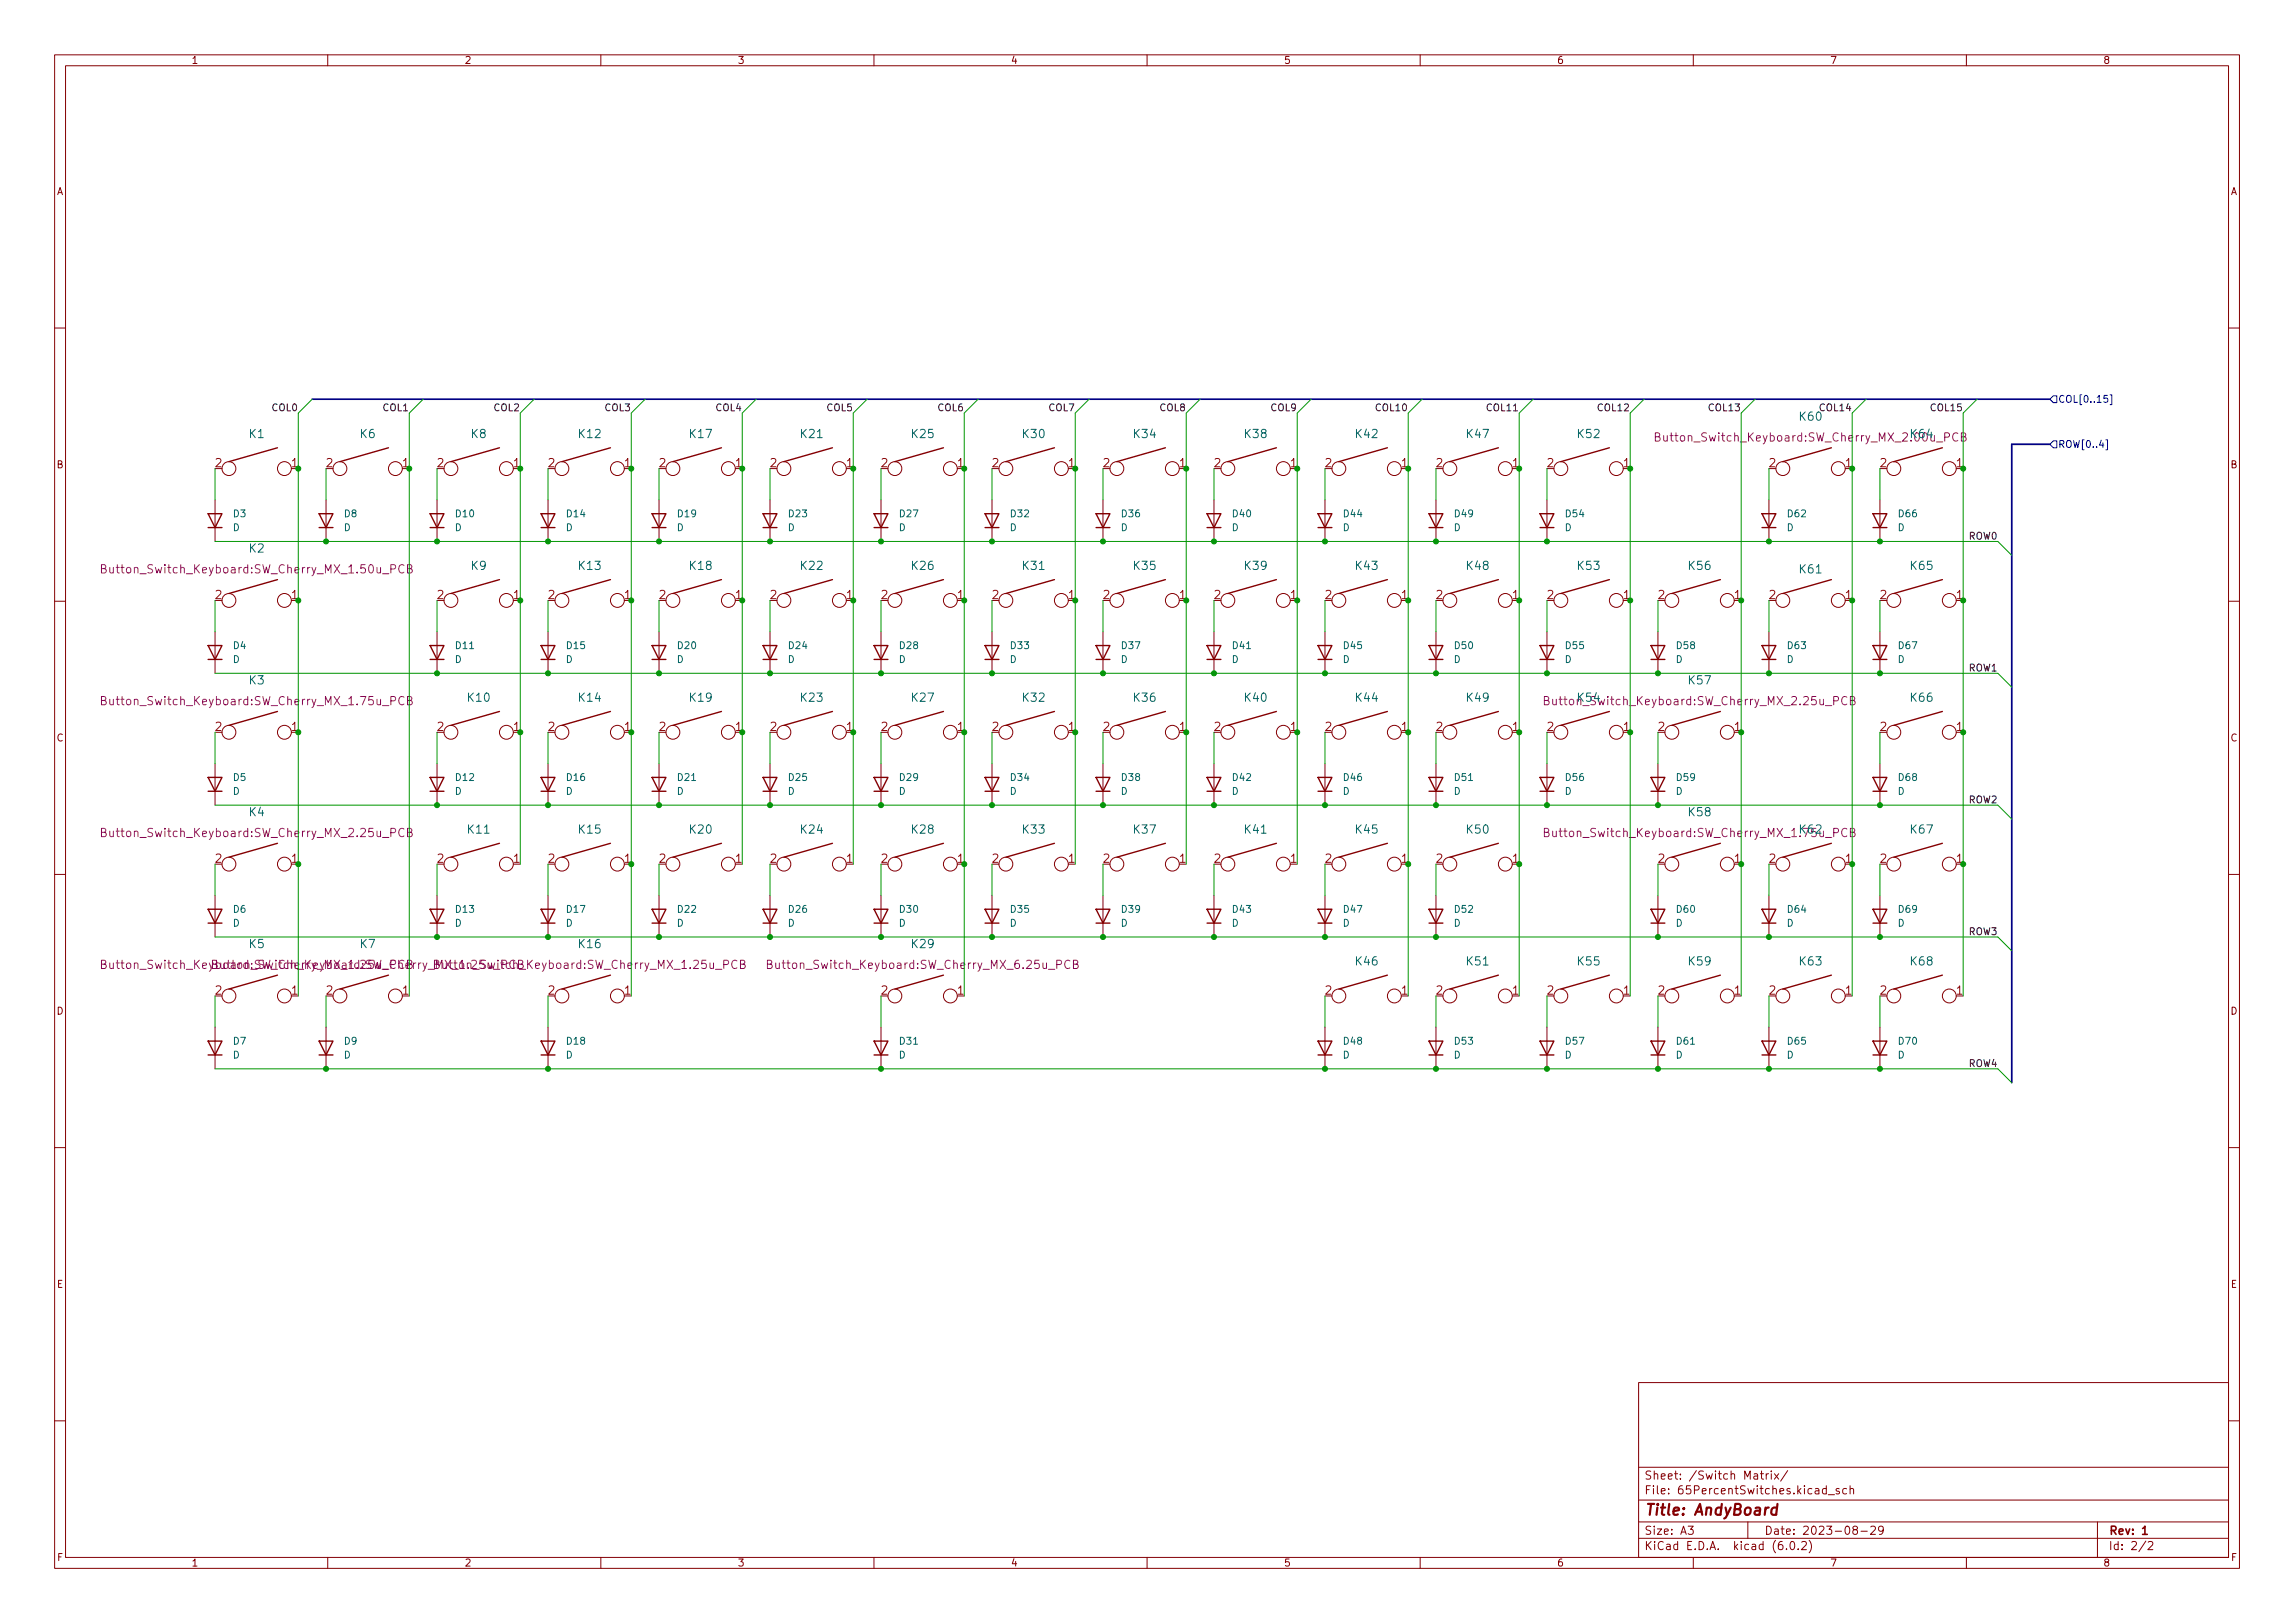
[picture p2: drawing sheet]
<svg xmlns="http://www.w3.org/2000/svg" width="420mm" height="297mm" viewBox="0 0 420 297" stroke-linecap="round" stroke-linejoin="round" font-family="sans-serif">
<defs><g id="words">
<text font-size="2.8" fill="#840000" x="301" y="277.3">Title: AndyBoard</text>
<g font-size="2.1" fill="#006464">
<text x="329.5" y="77">K60</text>
<text x="45.6" y="80.2">K1</text>
<text x="66" y="80.2">K6</text>
<text x="86.3" y="80.2">K8</text>
<text x="106" y="80.2">K12</text>
<text x="126.3" y="80.2">K17</text>
<text x="146.6" y="80.2">K21</text>
<text x="167" y="80.2">K25</text>
<text x="187.3" y="80.2">K30</text>
<text x="207.6" y="80.2">K34</text>
<text x="227.9" y="80.2">K38</text>
<text x="248.2" y="80.2">K42</text>
<text x="268.6" y="80.2">K47</text>
<text x="288.9" y="80.2">K52</text>
<text x="349.8" y="80.2">K64</text>
<text x="45.6" y="101.1">K2</text>
<text x="86.3" y="104.3">K9</text>
<text x="106" y="104.3">K13</text>
<text x="126.3" y="104.3">K18</text>
<text x="146.6" y="104.3">K22</text>
<text x="167" y="104.3">K26</text>
<text x="187.3" y="104.3">K31</text>
<text x="207.6" y="104.3">K35</text>
<text x="227.9" y="104.3">K39</text>
<text x="248.2" y="104.3">K43</text>
<text x="268.6" y="104.3">K48</text>
<text x="288.9" y="104.3">K53</text>
<text x="309.2" y="104.3">K56</text>
<text x="329.5" y="104.9">K61</text>
<text x="349.8" y="104.3">K65</text>
<text x="45.6" y="125.3">K3</text>
<text x="309.2" y="125.3">K57</text>
<text x="85.7" y="128.4">K10</text>
<text x="106" y="128.4">K14</text>
<text x="126.3" y="128.4">K19</text>
<text x="146.6" y="128.4">K23</text>
<text x="167" y="128.4">K27</text>
<text x="187.3" y="128.4">K32</text>
<text x="207.6" y="128.4">K36</text>
<text x="227.9" y="128.4">K40</text>
<text x="248.2" y="128.4">K44</text>
<text x="268.6" y="128.4">K49</text>
<text x="288.9" y="128.4">K54</text>
<text x="349.8" y="128.4">K66</text>
<text x="45.6" y="149.4">K4</text>
<text x="309.2" y="149.4">K58</text>
<text x="85.7" y="152.6">K11</text>
<text x="106" y="152.6">K15</text>
<text x="126.3" y="152.6">K20</text>
<text x="146.6" y="152.6">K24</text>
<text x="167" y="152.6">K28</text>
<text x="187.3" y="152.6">K33</text>
<text x="207.6" y="152.6">K37</text>
<text x="227.9" y="152.6">K41</text>
<text x="248.2" y="152.6">K45</text>
<text x="268.6" y="152.6">K50</text>
<text x="329.5" y="152.6">K62</text>
<text x="349.8" y="152.6">K67</text>
<text x="45.6" y="173.5">K5</text>
<text x="66" y="173.5">K7</text>
<text x="106" y="173.5">K16</text>
<text x="167" y="173.5">K29</text>
<text x="248.2" y="176.7">K46</text>
<text x="268.6" y="176.7">K51</text>
<text x="288.9" y="176.7">K55</text>
<text x="309.2" y="176.7">K59</text>
<text x="329.5" y="176.7">K63</text>
<text x="349.8" y="176.7">K68</text>
</g>
<g font-size="2.1" fill="#840084">
<text x="304.2" y="80.8">Button_Switch_Keyboard:SW_Cherry_MX_2.00u_PCB</text>
<text x="19.7" y="104.9">Button_Switch_Keyboard:SW_Cherry_MX_1.50u_PCB</text>
<text x="19.7" y="129.1">Button_Switch_Keyboard:SW_Cherry_MX_1.75u_PCB</text>
<text x="283.8" y="129.1">Button_Switch_Keyboard:SW_Cherry_MX_2.25u_PCB</text>
<text x="19.7" y="153.2">Button_Switch_Keyboard:SW_Cherry_MX_2.25u_PCB</text>
<text x="283.8" y="153.2">Button_Switch_Keyboard:SW_Cherry_MX_1.75u_PCB</text>
<text x="19.7" y="177.3">Button_Switch_Keyboard:SW_Cherry_MX_1.25u_PCB</text>
<text x="40" y="177.3">Button_Switch_Keyboard:SW_Cherry_MX_1.25u_PCB</text>
<text x="80.6" y="177.3">Button_Switch_Keyboard:SW_Cherry_MX_1.25u_PCB</text>
<text x="141.6" y="177.3">Button_Switch_Keyboard:SW_Cherry_MX_6.25u_PCB</text>
</g>
<g font-size="2.1" fill="#a90000">
<text x="39.4" y="85.5">2</text>
<text x="53.4" y="85.5">1</text>
<text x="59.7" y="85.5">2</text>
<text x="73.7" y="85.5">1</text>
<text x="80.1" y="85.5">2</text>
<text x="94" y="85.5">1</text>
<text x="100.4" y="85.5">2</text>
<text x="114.3" y="85.5">1</text>
<text x="120.7" y="85.5">2</text>
<text x="134.7" y="85.5">1</text>
<text x="141" y="85.5">2</text>
<text x="155" y="85.5">1</text>
<text x="161.3" y="85.5">2</text>
<text x="175.3" y="85.5">1</text>
<text x="181.7" y="85.5">2</text>
<text x="195.6" y="85.5">1</text>
<text x="202" y="85.5">2</text>
<text x="215.9" y="85.5">1</text>
<text x="222.3" y="85.5">2</text>
<text x="236.3" y="85.5">1</text>
<text x="242.6" y="85.5">2</text>
<text x="256.6" y="85.5">1</text>
<text x="262.9" y="85.5">2</text>
<text x="276.9" y="85.5">1</text>
<text x="283.3" y="85.5">2</text>
<text x="297.2" y="85.5">1</text>
<text x="323.9" y="85.5">2</text>
<text x="337.9" y="85.5">1</text>
<text x="344.2" y="85.5">2</text>
<text x="358.2" y="85.5">1</text>
<text x="39.4" y="109.6">2</text>
<text x="53.4" y="109.6">1</text>
<text x="80.1" y="109.6">2</text>
<text x="94" y="109.6">1</text>
<text x="100.4" y="109.6">2</text>
<text x="114.3" y="109.6">1</text>
<text x="120.7" y="109.6">2</text>
<text x="134.7" y="109.6">1</text>
<text x="141" y="109.6">2</text>
<text x="155" y="109.6">1</text>
<text x="161.3" y="109.6">2</text>
<text x="175.3" y="109.6">1</text>
<text x="181.7" y="109.6">2</text>
<text x="195.6" y="109.6">1</text>
<text x="202" y="109.6">2</text>
<text x="215.9" y="109.6">1</text>
<text x="222.3" y="109.6">2</text>
<text x="236.3" y="109.6">1</text>
<text x="242.6" y="109.6">2</text>
<text x="256.6" y="109.6">1</text>
<text x="262.9" y="109.6">2</text>
<text x="276.9" y="109.6">1</text>
<text x="283.3" y="109.6">2</text>
<text x="297.2" y="109.6">1</text>
<text x="303.6" y="109.6">2</text>
<text x="317.5" y="109.6">1</text>
<text x="323.9" y="109.6">2</text>
<text x="337.9" y="109.6">1</text>
<text x="344.2" y="109.6">2</text>
<text x="358.2" y="109.6">1</text>
<text x="39.4" y="133.8">2</text>
<text x="53.4" y="133.8">1</text>
<text x="80.1" y="133.8">2</text>
<text x="94" y="133.8">1</text>
<text x="100.4" y="133.8">2</text>
<text x="114.3" y="133.8">1</text>
<text x="120.7" y="133.8">2</text>
<text x="134.7" y="133.8">1</text>
<text x="141" y="133.8">2</text>
<text x="155" y="133.8">1</text>
<text x="161.3" y="133.8">2</text>
<text x="175.3" y="133.8">1</text>
<text x="181.7" y="133.8">2</text>
<text x="195.6" y="133.8">1</text>
<text x="202" y="133.8">2</text>
<text x="215.9" y="133.8">1</text>
<text x="222.3" y="133.8">2</text>
<text x="236.3" y="133.8">1</text>
<text x="242.6" y="133.8">2</text>
<text x="256.6" y="133.8">1</text>
<text x="262.9" y="133.8">2</text>
<text x="276.9" y="133.8">1</text>
<text x="283.3" y="133.8">2</text>
<text x="297.2" y="133.8">1</text>
<text x="303.6" y="133.8">2</text>
<text x="317.5" y="133.8">1</text>
<text x="344.2" y="133.8">2</text>
<text x="358.2" y="133.8">1</text>
<text x="39.4" y="157.9">2</text>
<text x="53.4" y="157.9">1</text>
<text x="80.1" y="157.9">2</text>
<text x="94" y="157.9">1</text>
<text x="100.4" y="157.9">2</text>
<text x="114.3" y="157.9">1</text>
<text x="120.7" y="157.9">2</text>
<text x="134.7" y="157.9">1</text>
<text x="141" y="157.9">2</text>
<text x="155" y="157.9">1</text>
<text x="161.3" y="157.9">2</text>
<text x="175.3" y="157.9">1</text>
<text x="181.7" y="157.9">2</text>
<text x="195.6" y="157.9">1</text>
<text x="202" y="157.9">2</text>
<text x="215.9" y="157.9">1</text>
<text x="222.3" y="157.9">2</text>
<text x="236.3" y="157.9">1</text>
<text x="242.6" y="157.9">2</text>
<text x="256.6" y="157.9">1</text>
<text x="262.9" y="157.9">2</text>
<text x="276.9" y="157.9">1</text>
<text x="303.6" y="157.9">2</text>
<text x="317.5" y="157.9">1</text>
<text x="323.9" y="157.9">2</text>
<text x="337.9" y="157.9">1</text>
<text x="344.2" y="157.9">2</text>
<text x="358.2" y="157.9">1</text>
<text x="39.4" y="182">2</text>
<text x="53.4" y="182">1</text>
<text x="59.7" y="182">2</text>
<text x="73.7" y="182">1</text>
<text x="100.4" y="182">2</text>
<text x="114.3" y="182">1</text>
<text x="161.3" y="182">2</text>
<text x="175.3" y="182">1</text>
<text x="242.6" y="182">2</text>
<text x="256.6" y="182">1</text>
<text x="262.9" y="182">2</text>
<text x="276.9" y="182">1</text>
<text x="283.3" y="182">2</text>
<text x="297.2" y="182">1</text>
<text x="303.6" y="182">2</text>
<text x="317.5" y="182">1</text>
<text x="323.9" y="182">2</text>
<text x="337.9" y="182">1</text>
<text x="344.2" y="182">2</text>
<text x="358.2" y="182">1</text>
</g>
<g font-size="2.1" fill="#840000">
<text x="301" y="273.5">File: 65PercentSwitches.kicad_sch</text>
<text x="301" y="270.8">Sheet: /Switch Matrix/</text>
<text x="301" y="280.9">Size: A3</text>
<text x="323" y="280.9">Date: 2023-08-29</text>
<text x="386" y="280.9">Rev: 1</text>
<text x="301" y="283.7">KiCad E.D.A. kicad (6.0.2)</text>
<text x="386" y="283.7">Id: 2/2</text>
</g>
<g font-size="1.8" fill="#840000">
<text x="35" y="11.7">1</text>
<text x="85" y="11.7">2</text>
<text x="135" y="11.7">3</text>
<text x="185" y="11.7">4</text>
<text x="235" y="11.7">5</text>
<text x="285" y="11.7">6</text>
<text x="335" y="11.7">7</text>
<text x="385" y="11.7">8</text>
<text x="10.3" y="35.7">A</text>
<text x="408.3" y="35.7">A</text>
<text x="10.3" y="85.7">B</text>
<text x="408.3" y="85.7">B</text>
<text x="10.3" y="135.7">C</text>
<text x="408.3" y="135.7">C</text>
<text x="10.3" y="185.7">D</text>
<text x="408.3" y="185.7">D</text>
<text x="10.4" y="235.7">E</text>
<text x="408.4" y="235.7">E</text>
<text x="10.4" y="285.7">F</text>
<text x="35" y="286.7">1</text>
<text x="85" y="286.7">2</text>
<text x="135" y="286.7">3</text>
<text x="185" y="286.7">4</text>
<text x="235" y="286.7">5</text>
<text x="285" y="286.7">6</text>
<text x="335" y="286.7">7</text>
<text x="385" y="286.7">8</text>
<text x="408.4" y="285.7">F</text>
</g>
<g font-size="1.8" fill="#0f0f0f">
<text x="49.9" y="75.3">COL0</text>
<text x="70.2" y="75.3">COL1</text>
<text x="90.5" y="75.3">COL2</text>
<text x="110.9" y="75.3">COL3</text>
<text x="131.2" y="75.3">COL4</text>
<text x="151.5" y="75.3">COL5</text>
<text x="171.8" y="75.3">COL6</text>
<text x="192.1" y="75.3">COL7</text>
<text x="212.5" y="75.3">COL8</text>
<text x="232.8" y="75.3">COL9</text>
<text x="252.1" y="75.3">COL10</text>
<text x="272.4" y="75.3">COL11</text>
<text x="292.8" y="75.3">COL12</text>
<text x="313.1" y="75.3">COL13</text>
<text x="333.4" y="75.3">COL14</text>
<text x="353.7" y="75.3">COL15</text>
<text x="360.5" y="98.7">ROW0</text>
<text x="360.5" y="122.9">ROW1</text>
<text x="360.5" y="147">ROW2</text>
<text x="360.5" y="171.1">ROW3</text>
<text x="360.5" y="195.3">ROW4</text>
</g>
<g font-size="1.8" fill="#000084">
<text x="376.7" y="73.7">COL[0..15]</text>
<text x="376.7" y="82">ROW[0..4]</text>
</g>
<g font-size="1.8" fill="#006464">
<text x="42.7" y="94.7">D3</text>
<text x="63.1" y="94.7">D8</text>
<text x="83.5" y="94.7">D10</text>
<text x="103.8" y="94.7">D14</text>
<text x="124.1" y="94.7">D19</text>
<text x="144.4" y="94.7">D23</text>
<text x="164.8" y="94.7">D27</text>
<text x="185.1" y="94.7">D32</text>
<text x="205.4" y="94.7">D36</text>
<text x="225.7" y="94.7">D40</text>
<text x="246" y="94.7">D44</text>
<text x="266.4" y="94.7">D49</text>
<text x="286.7" y="94.7">D54</text>
<text x="327.3" y="94.7">D62</text>
<text x="347.6" y="94.7">D66</text>
<text x="42.6" y="97.2">D</text>
<text x="62.9" y="97.2">D</text>
<text x="83.3" y="97.2">D</text>
<text x="103.6" y="97.2">D</text>
<text x="123.9" y="97.2">D</text>
<text x="144.2" y="97.2">D</text>
<text x="164.5" y="97.2">D</text>
<text x="184.9" y="97.2">D</text>
<text x="205.2" y="97.2">D</text>
<text x="225.5" y="97.2">D</text>
<text x="245.8" y="97.2">D</text>
<text x="266.1" y="97.2">D</text>
<text x="286.5" y="97.2">D</text>
<text x="327.1" y="97.2">D</text>
<text x="347.4" y="97.2">D</text>
<text x="42.7" y="118.8">D4</text>
<text x="83.5" y="118.8">D11</text>
<text x="103.8" y="118.8">D15</text>
<text x="124.1" y="118.8">D20</text>
<text x="144.4" y="118.8">D24</text>
<text x="164.8" y="118.8">D28</text>
<text x="185.1" y="118.8">D33</text>
<text x="205.4" y="118.8">D37</text>
<text x="225.7" y="118.8">D41</text>
<text x="246" y="118.8">D45</text>
<text x="266.4" y="118.8">D50</text>
<text x="286.7" y="118.8">D55</text>
<text x="307" y="118.8">D58</text>
<text x="327.3" y="118.8">D63</text>
<text x="347.6" y="118.8">D67</text>
<text x="42.6" y="121.3">D</text>
<text x="83.3" y="121.3">D</text>
<text x="103.6" y="121.3">D</text>
<text x="123.9" y="121.3">D</text>
<text x="144.2" y="121.3">D</text>
<text x="164.5" y="121.3">D</text>
<text x="184.9" y="121.3">D</text>
<text x="205.2" y="121.3">D</text>
<text x="225.5" y="121.3">D</text>
<text x="245.8" y="121.3">D</text>
<text x="266.1" y="121.3">D</text>
<text x="286.5" y="121.3">D</text>
<text x="306.8" y="121.3">D</text>
<text x="327.1" y="121.3">D</text>
<text x="347.4" y="121.3">D</text>
<text x="42.7" y="142.9">D5</text>
<text x="83.5" y="142.9">D12</text>
<text x="103.8" y="142.9">D16</text>
<text x="124.1" y="142.9">D21</text>
<text x="144.4" y="142.9">D25</text>
<text x="164.8" y="142.9">D29</text>
<text x="185.1" y="142.9">D34</text>
<text x="205.4" y="142.9">D38</text>
<text x="225.7" y="142.9">D42</text>
<text x="246" y="142.9">D46</text>
<text x="266.4" y="142.9">D51</text>
<text x="286.7" y="142.9">D56</text>
<text x="307" y="142.9">D59</text>
<text x="347.6" y="142.9">D68</text>
<text x="42.6" y="145.5">D</text>
<text x="83.3" y="145.5">D</text>
<text x="103.6" y="145.5">D</text>
<text x="123.9" y="145.5">D</text>
<text x="144.2" y="145.5">D</text>
<text x="164.5" y="145.5">D</text>
<text x="184.9" y="145.5">D</text>
<text x="205.2" y="145.5">D</text>
<text x="225.5" y="145.5">D</text>
<text x="245.8" y="145.5">D</text>
<text x="266.1" y="145.5">D</text>
<text x="286.5" y="145.5">D</text>
<text x="306.8" y="145.5">D</text>
<text x="347.4" y="145.5">D</text>
<text x="42.7" y="167">D6</text>
<text x="83.5" y="167">D13</text>
<text x="103.8" y="167">D17</text>
<text x="124.1" y="167">D22</text>
<text x="144.4" y="167">D26</text>
<text x="164.8" y="167">D30</text>
<text x="185.1" y="167">D35</text>
<text x="205.4" y="167">D39</text>
<text x="225.7" y="167">D43</text>
<text x="246" y="167">D47</text>
<text x="266.4" y="167">D52</text>
<text x="307" y="167">D60</text>
<text x="327.3" y="167">D64</text>
<text x="347.6" y="167">D69</text>
<text x="42.6" y="169.6">D</text>
<text x="83.3" y="169.6">D</text>
<text x="103.6" y="169.6">D</text>
<text x="123.9" y="169.6">D</text>
<text x="144.2" y="169.6">D</text>
<text x="164.5" y="169.6">D</text>
<text x="184.9" y="169.6">D</text>
<text x="205.2" y="169.6">D</text>
<text x="225.5" y="169.6">D</text>
<text x="245.8" y="169.6">D</text>
<text x="266.1" y="169.6">D</text>
<text x="306.8" y="169.6">D</text>
<text x="327.1" y="169.6">D</text>
<text x="347.4" y="169.6">D</text>
<text x="42.7" y="191.2">D7</text>
<text x="63.1" y="191.2">D9</text>
<text x="103.8" y="191.2">D18</text>
<text x="164.8" y="191.2">D31</text>
<text x="246" y="191.2">D48</text>
<text x="266.4" y="191.2">D53</text>
<text x="286.7" y="191.2">D57</text>
<text x="307" y="191.2">D61</text>
<text x="327.3" y="191.2">D65</text>
<text x="347.6" y="191.2">D70</text>
<text x="42.6" y="193.7">D</text>
<text x="62.9" y="193.7">D</text>
<text x="103.6" y="193.7">D</text>
<text x="164.5" y="193.7">D</text>
<text x="245.8" y="193.7">D</text>
<text x="266.1" y="193.7">D</text>
<text x="286.5" y="193.7">D</text>
<text x="306.8" y="193.7">D</text>
<text x="327.1" y="193.7">D</text>
<text x="347.4" y="193.7">D</text>
</g>
</g></defs>
<g fill="none" stroke="#840000" stroke-width=".18">
<path d="M10 10h400v277h-400zM12 12h396v273h-396zM60 10v2M110 10v2M160 10v2M210 10v2M260 10v2M310 10v2M360 10v2M10 60h2M408 60h2M39.4 91.5v7.6"/>
<path d="M59.7 91.5v7.6M80 91.5v7.6M100.3 91.5v7.6M120.6 91.5v7.6M141 91.5v7.6M161.3 91.5v7.6M181.6 91.5v7.6M201.9 91.5v7.6M222.2 91.5v7.6M242.6 91.5v7.6M262.9 91.5v7.6M283.2 91.5v7.6"/>
<path d="M323.8 91.5v7.6M344.2 91.5v7.6M10 110h2M39.4 115.6v7.6M80 115.6v7.6M100.3 115.6v7.6M120.6 115.6v7.6M141 115.6v7.6M161.3 115.6v7.6M181.6 115.6v7.6M201.9 115.6v7.6M222.2 115.6v7.6"/>
<path d="M242.6 115.6v7.6M262.9 115.6v7.6M283.2 115.6v7.6M303.5 115.6v7.6M323.8 115.6v7.6M344.2 115.6v7.6M408 110h2M39.4 139.7v7.7M80 139.7v7.7M100.3 139.7v7.7M120.6 139.7v7.7M141 139.7v7.7"/>
<path d="M161.3 139.7v7.7M181.6 139.7v7.7M201.9 139.7v7.7M222.2 139.7v7.7M242.6 139.7v7.7M262.9 139.7v7.7M283.2 139.7v7.7M303.5 139.7v7.7M344.2 139.7v7.7M10 160h2M39.4 163.9v7.6M80 163.9v7.6"/>
<path d="M100.3 163.9v7.6M120.6 163.9v7.6M141 163.9v7.6M161.3 163.9v7.6M181.6 163.9v7.6M201.9 163.9v7.6M222.2 163.9v7.6M242.6 163.9v7.6M262.9 163.9v7.6M303.5 163.9v7.6M323.8 163.9v7.6M344.2 163.9v7.6"/>
<path d="M408 160h2M39.4 188v7.6M59.7 188v7.6M100.3 188v7.6M161.3 188v7.6M242.6 188v7.6M262.9 188v7.6M283.2 188v7.6M303.5 188v7.6M323.8 188v7.6M344.2 188v7.6M10 210h2"/>
<path d="M408 210h2M300 253h108v32h-108zM10 260h2M300 278.5h108M300 274.5h108M300 268.5h108M309.1 279.3h.9l-.5 .6 .4 .1v.7l-.2 .1h-.4l-.2-.1M320 278.5v3M322.3 269.7h.6M322.5 269.2v1.3l.4 .2M323.4 269.7v1M323.8 269.7l-.3 .1-.1 .2"/>
<path d="M324.3 269.2v.2M324.3 269.7v1M324.9 269.7l.7 1M325.6 269.7l-.7 1M327.3 269.1l-1.3 2M334.4 272.5l-.5-.1-.3 .3v.4l.2 .2h.6M334.4 271.9v1.5M334.7 273.6h1.2M336.7 272.5l-.3-.1-.3 .2 .1 .2 .5 .2v.3h-.6M338.1 272.5l-.5-.1-.2 .3v.4l.1 .2h.6M338.7 272.6l.2-.2 .4 .1 .1 .9M338.7 271.9v1.5"/>
<path d="M339.5 280l-.3-.3 .1-.2 .2-.2 .4 .1 .2 .2-.1 .2-.6 .2-.2 .2v.3l.3 .3 .4-.1 .2-.2-.1-.4-.2-.1M342.5 279.5l.6-.2 .2 .2 .1 .2-1 1.1h1M344.8 280l-.3 .2h-.3l-.3-.2 .2-.6 .4-.1 .2 .2a.99 .99 0 0 1-.3 1.3h-.3M384 278.5v6.5M408 260h2M60 285v2M110 285v2M160 285v2M210 285v2M260 285v2M300 281.5h108M310 285v2"/>
<path d="M327.1 283.5v.1M327.9 282.2l.2-.1a.8 .8 0 0 1 .5 .8 .8 .8 0 0 1-.5 .7 1 1 0 0 1-.2-1.4zM329.2 283.5v.1M329.9 282.3l.5-.2 .2 .2 .1 .2-.9 1.1h.9M331.2 281.9a1.72 1.72 0 0 1 0 2.3M340.7 280.2h1.2M360 285v2M392.9 282l-1.3 2M393.3 282.3l.5-.2 .3 .2v.2l-.9 1.1h.9"/>
<circle cx="41.9" cy="85.8" r="1.27"/>
<circle cx="52.1" cy="85.8" r="1.27"/>
<circle cx="62.2" cy="85.8" r="1.27"/>
<circle cx="72.4" cy="85.8" r="1.27"/>
<circle cx="82.5" cy="85.8" r="1.27"/>
<circle cx="92.7" cy="85.8" r="1.27"/>
<circle cx="102.9" cy="85.8" r="1.27"/>
<circle cx="113" cy="85.8" r="1.27"/>
<circle cx="123.2" cy="85.8" r="1.27"/>
<circle cx="133.3" cy="85.8" r="1.27"/>
<circle cx="143.5" cy="85.8" r="1.27"/>
<circle cx="153.7" cy="85.8" r="1.27"/>
<circle cx="163.8" cy="85.8" r="1.27"/>
<circle cx="174" cy="85.8" r="1.27"/>
<circle cx="184.1" cy="85.8" r="1.27"/>
<circle cx="194.3" cy="85.8" r="1.27"/>
<circle cx="204.5" cy="85.8" r="1.27"/>
<circle cx="214.6" cy="85.8" r="1.27"/>
<circle cx="224.8" cy="85.8" r="1.27"/>
<circle cx="234.9" cy="85.8" r="1.27"/>
<circle cx="245.1" cy="85.8" r="1.27"/>
<circle cx="255.3" cy="85.8" r="1.27"/>
<circle cx="265.4" cy="85.8" r="1.27"/>
<circle cx="275.6" cy="85.8" r="1.27"/>
<circle cx="285.8" cy="85.8" r="1.27"/>
<circle cx="295.9" cy="85.8" r="1.27"/>
<circle cx="326.4" cy="85.8" r="1.27"/>
<circle cx="336.6" cy="85.8" r="1.27"/>
<circle cx="346.7" cy="85.8" r="1.27"/>
<circle cx="356.9" cy="85.8" r="1.27"/>
<circle cx="41.9" cy="109.9" r="1.27"/>
<circle cx="52.1" cy="109.9" r="1.27"/>
<circle cx="82.5" cy="109.9" r="1.27"/>
<circle cx="92.7" cy="109.9" r="1.27"/>
<circle cx="102.9" cy="109.9" r="1.27"/>
<circle cx="113" cy="109.9" r="1.27"/>
<circle cx="123.2" cy="109.9" r="1.27"/>
<circle cx="133.3" cy="109.9" r="1.27"/>
<circle cx="143.5" cy="109.9" r="1.27"/>
<circle cx="153.7" cy="109.9" r="1.27"/>
<circle cx="163.8" cy="109.9" r="1.27"/>
<circle cx="174" cy="109.9" r="1.27"/>
<circle cx="184.1" cy="109.9" r="1.27"/>
<circle cx="194.3" cy="109.9" r="1.27"/>
<circle cx="204.5" cy="109.9" r="1.27"/>
<circle cx="214.6" cy="109.9" r="1.27"/>
<circle cx="224.8" cy="109.9" r="1.27"/>
<circle cx="234.9" cy="109.9" r="1.27"/>
<circle cx="245.1" cy="109.9" r="1.27"/>
<circle cx="255.3" cy="109.9" r="1.27"/>
<circle cx="265.4" cy="109.9" r="1.27"/>
<circle cx="275.6" cy="109.9" r="1.27"/>
<circle cx="285.8" cy="109.9" r="1.27"/>
<circle cx="295.9" cy="109.9" r="1.27"/>
<circle cx="306.1" cy="109.9" r="1.27"/>
<circle cx="316.2" cy="109.9" r="1.27"/>
<circle cx="326.4" cy="109.9" r="1.27"/>
<circle cx="336.6" cy="109.9" r="1.27"/>
<circle cx="346.7" cy="109.9" r="1.27"/>
<circle cx="356.9" cy="109.9" r="1.27"/>
<circle cx="41.9" cy="134" r="1.27"/>
<circle cx="52.1" cy="134" r="1.27"/>
<circle cx="82.5" cy="134" r="1.27"/>
<circle cx="92.7" cy="134" r="1.27"/>
<circle cx="102.9" cy="134" r="1.27"/>
<circle cx="113" cy="134" r="1.27"/>
<circle cx="123.2" cy="134" r="1.27"/>
<circle cx="133.3" cy="134" r="1.27"/>
<circle cx="143.5" cy="134" r="1.27"/>
<circle cx="153.7" cy="134" r="1.27"/>
<circle cx="163.8" cy="134" r="1.27"/>
<circle cx="174" cy="134" r="1.27"/>
<circle cx="184.1" cy="134" r="1.27"/>
<circle cx="194.3" cy="134" r="1.27"/>
<circle cx="204.5" cy="134" r="1.27"/>
<circle cx="214.6" cy="134" r="1.27"/>
<circle cx="224.8" cy="134" r="1.27"/>
<circle cx="234.9" cy="134" r="1.27"/>
<circle cx="245.1" cy="134" r="1.27"/>
<circle cx="255.3" cy="134" r="1.27"/>
<circle cx="265.4" cy="134" r="1.27"/>
<circle cx="275.6" cy="134" r="1.27"/>
<circle cx="285.8" cy="134" r="1.27"/>
<circle cx="295.9" cy="134" r="1.27"/>
<circle cx="306.1" cy="134" r="1.27"/>
<circle cx="316.2" cy="134" r="1.27"/>
<circle cx="346.7" cy="134" r="1.27"/>
<circle cx="356.9" cy="134" r="1.27"/>
<circle cx="41.9" cy="158.2" r="1.27"/>
<circle cx="52.1" cy="158.2" r="1.27"/>
<circle cx="82.5" cy="158.2" r="1.27"/>
<circle cx="92.7" cy="158.2" r="1.27"/>
<circle cx="102.9" cy="158.2" r="1.27"/>
<circle cx="113" cy="158.2" r="1.27"/>
<circle cx="123.2" cy="158.2" r="1.27"/>
<circle cx="133.3" cy="158.2" r="1.27"/>
<circle cx="143.5" cy="158.2" r="1.27"/>
<circle cx="153.7" cy="158.2" r="1.27"/>
<circle cx="163.8" cy="158.2" r="1.27"/>
<circle cx="174" cy="158.2" r="1.27"/>
<circle cx="184.1" cy="158.2" r="1.27"/>
<circle cx="194.3" cy="158.2" r="1.27"/>
<circle cx="204.5" cy="158.2" r="1.27"/>
<circle cx="214.6" cy="158.2" r="1.27"/>
<circle cx="224.8" cy="158.2" r="1.27"/>
<circle cx="234.9" cy="158.2" r="1.27"/>
<circle cx="245.1" cy="158.2" r="1.27"/>
<circle cx="255.3" cy="158.2" r="1.27"/>
<circle cx="265.4" cy="158.2" r="1.27"/>
<circle cx="275.6" cy="158.2" r="1.27"/>
<circle cx="306.1" cy="158.2" r="1.27"/>
<circle cx="316.2" cy="158.2" r="1.27"/>
<circle cx="326.4" cy="158.2" r="1.27"/>
<circle cx="336.6" cy="158.2" r="1.27"/>
<circle cx="346.7" cy="158.2" r="1.27"/>
<circle cx="356.9" cy="158.2" r="1.27"/>
<circle cx="41.9" cy="182.3" r="1.27"/>
<circle cx="52.1" cy="182.3" r="1.27"/>
<circle cx="62.2" cy="182.3" r="1.27"/>
<circle cx="72.4" cy="182.3" r="1.27"/>
<circle cx="102.9" cy="182.3" r="1.27"/>
<circle cx="113" cy="182.3" r="1.27"/>
<circle cx="163.8" cy="182.3" r="1.27"/>
<circle cx="174" cy="182.3" r="1.27"/>
<circle cx="245.1" cy="182.3" r="1.27"/>
<circle cx="255.3" cy="182.3" r="1.27"/>
<circle cx="265.4" cy="182.3" r="1.27"/>
<circle cx="275.6" cy="182.3" r="1.27"/>
<circle cx="285.8" cy="182.3" r="1.27"/>
<circle cx="295.9" cy="182.3" r="1.27"/>
<circle cx="306.1" cy="182.3" r="1.27"/>
<circle cx="316.2" cy="182.3" r="1.27"/>
<circle cx="326.4" cy="182.3" r="1.27"/>
<circle cx="336.6" cy="182.3" r="1.27"/>
<circle cx="346.7" cy="182.3" r="1.27"/>
<circle cx="356.9" cy="182.3" r="1.27"/>
</g>
<path d="M392.3 279.7l.4-.4v1.5M392.3 280.8h.8" fill="none" stroke="#840000" stroke-width=".3"/>
<path d="M325.3 276a.66 .66 0 0 0-1 .3v.6l.1 .2 .2 .1 .6-.1M325.4 275.2l-.2 2" fill="none" stroke="#840000" stroke-width=".4"/>
<g fill="none" stroke="#840000" stroke-width=".25">
<path d="M38.1 94h2.5l-1.2 2.6zM38.1 96.6h2.5M50.8 82l-8.9 2.5M58.4 94h2.6l-1.3 2.6zM58.4 96.6h2.6M71.1 82l-8.9 2.5M78.7 94h2.6l-1.3 2.6zM78.7 96.6h2.6M91.4 82l-8.9 2.5M99.1 94h2.5l-1.3 2.6zM99.1 96.6h2.5M111.8 82l-8.9 2.5"/>
<path d="M119.4 94h2.5l-1.3 2.6zM119.4 96.6h2.5M132.1 82l-8.9 2.5M139.7 94h2.5l-1.2 2.6zM139.7 96.6h2.5M152.4 82l-8.9 2.5M160 94h2.6l-1.3 2.6zM160 96.6h2.6M172.7 82l-8.9 2.5M180.3 94h2.6l-1.3 2.6zM180.3 96.6h2.6M193 82l-8.9 2.5"/>
<path d="M200.7 94h2.5l-1.3 2.6zM200.7 96.6h2.5M213.4 82l-8.9 2.5M221 94h2.5l-1.3 2.6zM221 96.6h2.5M233.7 82l-8.9 2.5M241.3 94h2.5l-1.2 2.6zM241.3 96.6h2.5M254 82l-8.9 2.5M261.6 94h2.6l-1.3 2.6zM261.6 96.6h2.6M274.3 82l-8.9 2.5"/>
<path d="M281.9 94h2.6l-1.3 2.6zM281.9 96.6h2.6M294.6 82l-8.9 2.5M322.6 94h2.5l-1.3 2.6zM322.6 96.6h2.5M335.3 82l-8.9 2.5M342.9 94h2.5l-1.2 2.6zM342.9 96.6h2.5M355.6 82l-8.9 2.5M38.1 118.1h2.5l-1.2 2.6zM50.8 106.1l-8.9 2.5M78.7 118.1h2.6l-1.3 2.6z"/>
<path d="M91.4 106.1l-8.9 2.5M99.1 118.1h2.5l-1.3 2.6zM111.8 106.1l-8.9 2.5M119.4 118.1h2.5l-1.3 2.6zM132.1 106.1l-8.9 2.5M139.7 118.1h2.5l-1.2 2.6zM152.4 106.1l-8.9 2.5M160 118.1h2.6l-1.3 2.6zM172.7 106.1l-8.9 2.5M180.3 118.1h2.6l-1.3 2.6zM193 106.1l-8.9 2.5M200.7 118.1h2.5l-1.3 2.6z"/>
<path d="M213.4 106.1l-8.9 2.5M221 118.1h2.5l-1.3 2.6zM233.7 106.1l-8.9 2.5M241.3 118.1h2.5l-1.2 2.6zM254 106.1l-8.9 2.5M261.6 118.1h2.6l-1.3 2.6zM274.3 106.1l-8.9 2.5M281.9 118.1h2.6l-1.3 2.6zM294.6 106.1l-8.9 2.5M302.3 118.1h2.5l-1.3 2.6zM315 106.1l-8.9 2.5M322.6 118.1h2.5l-1.3 2.6z"/>
<path d="M335.3 106.1l-8.9 2.5M342.9 118.1h2.5l-1.2 2.6zM355.6 106.1l-8.9 2.5M38.1 120.7h2.5M50.8 130.2l-8.9 2.6M78.7 120.7h2.6M91.4 130.2l-8.9 2.6M99.1 120.7h2.5M111.8 130.2l-8.9 2.6M119.4 120.7h2.5M132.1 130.2l-8.9 2.6M139.7 120.7h2.5"/>
<path d="M152.4 130.2l-8.9 2.6M160 120.7h2.6M172.7 130.2l-8.9 2.6M180.3 120.7h2.6M193 130.2l-8.9 2.6M200.7 120.7h2.5M213.4 130.2l-8.9 2.6M221 120.7h2.5M233.7 130.2l-8.9 2.6M241.3 120.7h2.5M254 130.2l-8.9 2.6M261.6 120.7h2.6"/>
<path d="M274.3 130.2l-8.9 2.6M281.9 120.7h2.6M294.6 130.2l-8.9 2.6M302.3 120.7h2.5M315 130.2l-8.9 2.6M322.6 120.7h2.5M342.9 120.7h2.5M355.6 130.2l-8.9 2.6M38.1 142.3h2.5l-1.2 2.5zM38.1 144.8h2.5M50.8 154.3l-8.9 2.6M78.7 142.3h2.6l-1.3 2.5z"/>
<path d="M78.7 144.8h2.6M91.4 154.3l-8.9 2.6M99.1 142.3h2.5l-1.3 2.5zM99.1 144.8h2.5M111.8 154.3l-8.9 2.6M119.4 142.3h2.5l-1.3 2.5zM119.4 144.8h2.5M132.1 154.3l-8.9 2.6M139.7 142.3h2.5l-1.2 2.5zM139.7 144.8h2.5M152.4 154.3l-8.9 2.6M160 142.3h2.6l-1.3 2.5z"/>
<path d="M160 144.8h2.6M172.7 154.3l-8.9 2.6M180.3 142.3h2.6l-1.3 2.5zM180.3 144.8h2.6M193 154.3l-8.9 2.6M200.7 142.3h2.5l-1.3 2.5zM200.7 144.8h2.5M213.4 154.3l-8.9 2.6M221 142.3h2.5l-1.3 2.5zM221 144.8h2.5M233.7 154.3l-8.9 2.6M241.3 142.3h2.5l-1.2 2.5z"/>
<path d="M241.3 144.8h2.5M254 154.3l-8.9 2.6M261.6 142.3h2.6l-1.3 2.5zM261.6 144.8h2.6M274.3 154.3l-8.9 2.6M281.9 142.3h2.6l-1.3 2.5zM281.9 144.8h2.6M302.3 142.3h2.5l-1.3 2.5zM302.3 144.8h2.5M315 154.3l-8.9 2.6M335.3 154.3l-8.9 2.6M342.9 142.3h2.5l-1.2 2.5z"/>
<path d="M342.9 144.8h2.5M355.6 154.3l-8.9 2.6M38.1 166.4h2.5l-1.2 2.5zM38.1 168.9h2.5M50.8 178.5l-8.9 2.5M71.1 178.5l-8.9 2.5M78.7 166.4h2.6l-1.3 2.5zM78.7 168.9h2.6M99.1 166.4h2.5l-1.3 2.5zM99.1 168.9h2.5M111.8 178.5l-8.9 2.5M119.4 166.4h2.5l-1.3 2.5z"/>
<path d="M119.4 168.9h2.5M139.7 166.4h2.5l-1.2 2.5zM139.7 168.9h2.5M160 166.4h2.6l-1.3 2.5zM160 168.9h2.6M172.7 178.5l-8.9 2.5M180.3 166.4h2.6l-1.3 2.5zM180.3 168.9h2.6M200.7 166.4h2.5l-1.3 2.5zM200.7 168.9h2.5M221 166.4h2.5l-1.3 2.5zM221 168.9h2.5"/>
<path d="M241.3 166.4h2.5l-1.2 2.5zM241.3 168.9h2.5M254 178.5l-8.9 2.5M261.6 166.4h2.6l-1.3 2.5zM261.6 168.9h2.6M274.3 178.5l-8.9 2.5M294.6 178.5l-8.9 2.5M302.3 166.4h2.5l-1.3 2.5zM302.3 168.9h2.5M315 178.5l-8.9 2.5M322.6 166.4h2.5l-1.3 2.5zM322.6 168.9h2.5"/>
<path d="M335.3 178.5l-8.9 2.5M342.9 166.4h2.5l-1.2 2.5zM342.9 168.9h2.5M355.6 178.5l-8.9 2.5M38.1 190.5h2.5l-1.2 2.6zM38.1 193.1h2.5M58.4 190.5h2.6l-1.3 2.6zM58.4 193.1h2.6M99.1 190.5h2.5l-1.3 2.6zM99.1 193.1h2.5M160 190.5h2.6l-1.3 2.6zM160 193.1h2.6"/>
<path d="M241.3 190.5h2.5l-1.2 2.6zM241.3 193.1h2.5M261.6 190.5h2.6l-1.3 2.6zM261.6 193.1h2.6M281.9 190.5h2.6l-1.3 2.6zM281.9 193.1h2.6M302.3 190.5h2.5l-1.3 2.6zM302.3 193.1h2.5M322.6 190.5h2.5l-1.3 2.6zM322.6 193.1h2.5M342.9 190.5h2.5l-1.2 2.6zM342.9 193.1h2.5"/>
</g>
<g fill="none" stroke="#840084" stroke-width=".18">
<path d="M303.1 79.9h.5l.2-.1 .1-.3-.2-.2-.6-.1v1.5h.5l.3-.3a.39 .39 0 0 0-.3-.5M358.4 79.4a.61 .61 0 0 0-.7-.1 .61 .61 0 0 0-.2 .8 .57 .57 0 0 0 .3 .6 .57 .57 0 0 0 .6-.1M359.1 79.9h.6l.2-.3-.2-.3-.6-.1v1.5h.6l.3-.3a.39 .39 0 0 0-.4-.5M356 80l.8-.1 .1-.2-.1-.3-.2-.2h-.6v1.5M18.6 104.1h.5l.2-.2 .1-.3-.2-.2-.6-.1v1.6h.6l.2-.3a.4 .4 0 0 0-.3-.5M71.6 104.1h.7l.1-.2v-.4l-.3-.2h-.5v1.6M74 103.5a.61 .61 0 0 0-.8 0 .61 .61 0 0 0-.2 .7 .57 .57 0 0 0 .3 .6 .57 .57 0 0 0 .7-.1M74.6 104.1h.5l.2-.2 .1-.3-.1-.2-.7-.1v1.6h.6l.3-.3a.4 .4 0 0 0-.4-.5M18.6 128.2h.5l.2-.1 .1-.3-.2-.3h-.6v1.5h.6l.2-.3a.4 .4 0 0 0-.3-.5M71.6 128.3l.7-.1 .1-.2v-.4l-.3-.1h-.5v1.5M74 127.6a.61 .61 0 0 0-.8 0 .61 .61 0 0 0-.2 .7 .57 .57 0 0 0 .3 .6 .57 .57 0 0 0 .7 0M74.6 128.2h.5l.2-.1 .1-.3-.1-.3h-.7v1.5h.6l.3-.3a.4 .4 0 0 0-.4-.5"/>
<path d="M282.7 128.2h.5l.3-.1v-.3l-.1-.3h-.7v1.5h.6l.3-.3a.39 .39 0 0 0-.4-.5M335.7 128.3l.7-.1 .2-.2-.1-.4-.2-.1h-.6v1.5M338.1 127.6a.61 .61 0 0 0-.7 0 .61 .61 0 0 0-.2 .7 .57 .57 0 0 0 .3 .6 .57 .57 0 0 0 .6 0M338.8 128.2l.6-.1 .2-.2-.2-.4h-.6v1.5h.5l.3-.3a.39 .39 0 0 0-.3-.5M18.6 152.3h.5l.2-.1 .1-.3-.2-.2-.6-.1v1.5h.6l.2-.3a.4 .4 0 0 0-.3-.5M71.6 152.4l.7-.1 .1-.2v-.4l-.3-.1h-.5v1.5M74 151.7a.61 .61 0 0 0-.8 0 .61 .61 0 0 0-.2 .8 .57 .57 0 0 0 .3 .6 .57 .57 0 0 0 .7-.1M74.6 152.3h.5l.2-.1 .1-.3-.1-.2-.7-.1v1.5h.6l.3-.3a.4 .4 0 0 0-.4-.5M282.7 152.3h.5l.3-.1v-.3l-.1-.2-.7-.1v1.5h.6l.3-.3a.39 .39 0 0 0-.4-.5M335.7 152.4l.7-.1 .2-.2-.1-.4-.2-.1h-.6v1.5M338.1 151.7a.61 .61 0 0 0-.7 0 .61 .61 0 0 0-.2 .8 .57 .57 0 0 0 .3 .6 .57 .57 0 0 0 .6-.1M338.8 152.3h.6l.2-.3-.2-.3-.6-.1v1.5h.5l.3-.3a.39 .39 0 0 0-.3-.5"/>
<path d="M18.6 176.5h.5l.2-.2 .1-.3-.2-.2-.6-.1v1.6h.6l.2-.3a.4 .4 0 0 0-.3-.5M132.5 176.5h.7l.2-.3-.1-.3-.2-.2h-.6v1.6M134.9 175.9a.61 .61 0 0 0-.7 0 .61 .61 0 0 0-.2 .7 .57 .57 0 0 0 .3 .6 .57 .57 0 0 0 .6-.1M135.6 176.5h.5l.2-.2 .1-.3-.2-.2-.6-.1v1.6h.5l.3-.3a.4 .4 0 0 0-.3-.5M140.5 176.5h.5l.2-.2 .1-.3-.1-.2-.7-.1v1.6h.6l.3-.3a.4 .4 0 0 0-.4-.5M193.5 176.5h.7l.1-.3v-.3l-.2-.2h-.6v1.6M195.9 175.9a.61 .61 0 0 0-.8 0 .61 .61 0 0 0-.2 .7 .57 .57 0 0 0 .3 .6 .57 .57 0 0 0 .7-.1M196.5 176.5h.5l.2-.2 .1-.3-.1-.2-.7-.1v1.6h.6l.3-.3a.4 .4 0 0 0-.4-.5"/>
</g>
<path d="M375.9 72.4h.7v1.3h-.7l-.6-.6zM385.8 72.4h-.6v.6l.1-.1h.5l.1 .2-.1 .4-.1 .1-.5-.1M386.3 72.2h.3v1.9h-.3M375.9 80.7h.7v1.3h-.7l-.6-.7zM385.5 80.5h.3v1.8h-.3" fill="none" stroke="#000084" stroke-width=".18"/>
<path d="M57.1 73.1h318.2M375.3 81.3h-7v116.9" fill="none" stroke="#000084" stroke-width=".3"/>
<g fill="none" stroke="#009600" stroke-width=".18">
<path d="M57.1 73.1l-2.5 2.5v106.7M77.5 73.1l-2.6 2.5v106.7M97.8 73.1l-2.6 2.5v82.6M118.1 73.1l-2.5 2.5v106.7M138.4 73.1l-2.5 2.5v82.6M158.7 73.1l-2.5 2.5v82.6M179.1 73.1l-2.6 2.5v106.7M199.4 73.1l-2.6 2.5v82.6M219.7 73.1l-2.5 2.5v82.6M240 73.1l-2.5 2.5v82.6M260.3 73.1l-2.5 2.5v106.7M280.7 73.1l-2.6 2.5v106.7"/>
<path d="M301 73.1l-2.6 2.5v106.7M321.3 73.1l-2.5 2.5v106.7M341.6 73.1l-2.5 2.5v106.7M361.9 73.1l-2.5 2.5v106.7M39.4 85.8v5.7M39.4 99.1h326.4l2.5 2.5M59.7 85.8v5.7M80 85.8v5.7M100.3 85.8v5.7M120.6 85.8v5.7M141 85.8v5.7M161.3 85.8v5.7"/>
<path d="M181.6 85.8v5.7M201.9 85.8v5.7M222.2 85.8v5.7M242.6 85.8v5.7M262.9 85.8v5.7M283.2 85.8v5.7M323.8 85.8v5.7M344.2 85.8v5.7M39.4 109.9v5.7M80 109.9v5.7M100.3 109.9v5.7M120.6 109.9v5.7"/>
<path d="M141 109.9v5.7M161.3 109.9v5.7M181.6 109.9v5.7M201.9 109.9v5.7M222.2 109.9v5.7M242.6 109.9v5.7M262.9 109.9v5.7M283.2 109.9v5.7M303.5 109.9v5.7M323.8 109.9v5.7M344.2 109.9v5.7M39.4 123.2h326.4l2.5 2.6"/>
<path d="M39.4 134v5.7M80 134v5.7M100.3 134v5.7M120.6 134v5.7M141 134v5.7M161.3 134v5.7M181.6 134v5.7M201.9 134v5.7M222.2 134v5.7M242.6 134v5.7M262.9 134v5.7M283.2 134v5.7"/>
<path d="M303.5 134v5.7M344.2 134v5.7M39.4 147.4h326.4l2.5 2.5M39.4 158.2v5.7M80 158.2v5.7M100.3 158.2v5.7M120.6 158.2v5.7M141 158.2v5.7M161.3 158.2v5.7M181.6 158.2v5.7M201.9 158.2v5.7M222.2 158.2v5.7"/>
<path d="M242.6 158.2v5.7M262.9 158.2v5.7M303.5 158.2v5.7M323.8 158.2v5.7M344.2 158.2v5.7M39.4 171.5h326.4l2.5 2.5M39.4 195.6h326.4l2.5 2.6M39.4 182.3v5.7M59.7 182.3v5.7M100.3 182.3v5.7M161.3 182.3v5.7M242.6 182.3v5.7"/>
<path d="M262.9 182.3v5.7M283.2 182.3v5.7M303.5 182.3v5.7M323.8 182.3v5.7M344.2 182.3v5.7"/>
</g>
<g fill="#009600" stroke="#009600" stroke-width=".18">
<circle cx="100.3" cy="123.2" r=".46"/>
<circle cx="120.6" cy="123.2" r=".46"/>
<circle cx="115.6" cy="134" r=".46"/>
<circle cx="120.6" cy="171.5" r=".46"/>
<circle cx="120.6" cy="147.4" r=".46"/>
<circle cx="100.3" cy="171.5" r=".46"/>
<circle cx="135.9" cy="134" r=".46"/>
<circle cx="100.3" cy="147.4" r=".46"/>
<circle cx="115.6" cy="158.2" r=".46"/>
<circle cx="176.5" cy="109.9" r=".46"/>
<circle cx="181.6" cy="99.1" r=".46"/>
<circle cx="181.6" cy="123.2" r=".46"/>
<circle cx="176.5" cy="134" r=".46"/>
<circle cx="222.2" cy="123.2" r=".46"/>
<circle cx="196.8" cy="109.9" r=".46"/>
<circle cx="196.8" cy="134" r=".46"/>
<circle cx="201.9" cy="123.2" r=".46"/>
<circle cx="201.9" cy="147.4" r=".46"/>
<circle cx="222.2" cy="171.5" r=".46"/>
<circle cx="201.9" cy="171.5" r=".46"/>
<circle cx="222.2" cy="147.4" r=".46"/>
<circle cx="161.3" cy="195.6" r=".46"/>
<circle cx="115.6" cy="85.8" r=".46"/>
<circle cx="100.3" cy="99.1" r=".46"/>
<circle cx="115.6" cy="109.9" r=".46"/>
<circle cx="135.9" cy="85.8" r=".46"/>
<circle cx="120.6" cy="99.1" r=".46"/>
<circle cx="95.2" cy="85.8" r=".46"/>
<circle cx="95.2" cy="109.9" r=".46"/>
<circle cx="217.2" cy="85.8" r=".46"/>
<circle cx="176.5" cy="85.8" r=".46"/>
<circle cx="201.9" cy="99.1" r=".46"/>
<circle cx="196.8" cy="85.8" r=".46"/>
<circle cx="176.5" cy="158.2" r=".46"/>
<circle cx="181.6" cy="171.5" r=".46"/>
<circle cx="141" cy="171.5" r=".46"/>
<circle cx="161.3" cy="171.5" r=".46"/>
<circle cx="141" cy="147.4" r=".46"/>
<circle cx="161.3" cy="147.4" r=".46"/>
<circle cx="181.6" cy="147.4" r=".46"/>
<circle cx="100.3" cy="195.6" r=".46"/>
<circle cx="95.2" cy="134" r=".46"/>
<circle cx="80" cy="147.4" r=".46"/>
<circle cx="59.7" cy="195.6" r=".46"/>
<circle cx="54.6" cy="158.2" r=".46"/>
<circle cx="54.6" cy="134" r=".46"/>
<circle cx="80" cy="171.5" r=".46"/>
<circle cx="80" cy="99.1" r=".46"/>
<circle cx="80" cy="123.2" r=".46"/>
<circle cx="74.9" cy="85.8" r=".46"/>
<circle cx="54.6" cy="109.9" r=".46"/>
<circle cx="59.7" cy="99.1" r=".46"/>
<circle cx="54.6" cy="85.8" r=".46"/>
<circle cx="156.2" cy="134" r=".46"/>
<circle cx="161.3" cy="123.2" r=".46"/>
<circle cx="156.2" cy="109.9" r=".46"/>
<circle cx="156.2" cy="85.8" r=".46"/>
<circle cx="141" cy="123.2" r=".46"/>
<circle cx="135.9" cy="109.9" r=".46"/>
<circle cx="161.3" cy="99.1" r=".46"/>
<circle cx="141" cy="99.1" r=".46"/>
<circle cx="242.6" cy="195.6" r=".46"/>
<circle cx="257.8" cy="158.2" r=".46"/>
<circle cx="262.9" cy="171.5" r=".46"/>
<circle cx="262.9" cy="195.6" r=".46"/>
<circle cx="283.2" cy="147.4" r=".46"/>
<circle cx="278.1" cy="158.2" r=".46"/>
<circle cx="242.6" cy="147.4" r=".46"/>
<circle cx="242.6" cy="171.5" r=".46"/>
<circle cx="262.9" cy="147.4" r=".46"/>
<circle cx="339.1" cy="109.9" r=".46"/>
<circle cx="344.2" cy="99.1" r=".46"/>
<circle cx="359.4" cy="109.9" r=".46"/>
<circle cx="359.4" cy="85.8" r=".46"/>
<circle cx="339.1" cy="85.8" r=".46"/>
<circle cx="359.4" cy="158.2" r=".46"/>
<circle cx="359.4" cy="134" r=".46"/>
<circle cx="303.5" cy="171.5" r=".46"/>
<circle cx="283.2" cy="195.6" r=".46"/>
<circle cx="303.5" cy="195.6" r=".46"/>
<circle cx="323.8" cy="171.5" r=".46"/>
<circle cx="323.8" cy="195.6" r=".46"/>
<circle cx="344.2" cy="195.6" r=".46"/>
<circle cx="344.2" cy="171.5" r=".46"/>
<circle cx="217.2" cy="109.9" r=".46"/>
<circle cx="237.5" cy="134" r=".46"/>
<circle cx="217.2" cy="134" r=".46"/>
<circle cx="237.5" cy="85.8" r=".46"/>
<circle cx="257.8" cy="85.8" r=".46"/>
<circle cx="242.6" cy="99.1" r=".46"/>
<circle cx="222.2" cy="99.1" r=".46"/>
<circle cx="237.5" cy="109.9" r=".46"/>
<circle cx="242.6" cy="123.2" r=".46"/>
<circle cx="339.1" cy="158.2" r=".46"/>
<circle cx="318.8" cy="158.2" r=".46"/>
<circle cx="344.2" cy="147.4" r=".46"/>
<circle cx="323.8" cy="99.1" r=".46"/>
<circle cx="318.8" cy="109.9" r=".46"/>
<circle cx="323.8" cy="123.2" r=".46"/>
<circle cx="344.2" cy="123.2" r=".46"/>
<circle cx="318.8" cy="134" r=".46"/>
<circle cx="303.5" cy="123.2" r=".46"/>
<circle cx="303.5" cy="147.4" r=".46"/>
<circle cx="283.2" cy="123.2" r=".46"/>
<circle cx="298.4" cy="109.9" r=".46"/>
<circle cx="298.4" cy="134" r=".46"/>
<circle cx="278.1" cy="85.8" r=".46"/>
<circle cx="283.2" cy="99.1" r=".46"/>
<circle cx="278.1" cy="134" r=".46"/>
<circle cx="278.1" cy="109.9" r=".46"/>
<circle cx="298.4" cy="85.8" r=".46"/>
<circle cx="262.9" cy="99.1" r=".46"/>
<circle cx="262.9" cy="123.2" r=".46"/>
<circle cx="257.8" cy="134" r=".46"/>
<circle cx="257.8" cy="109.9" r=".46"/>
</g>
<use href="#words"/>
</svg>
